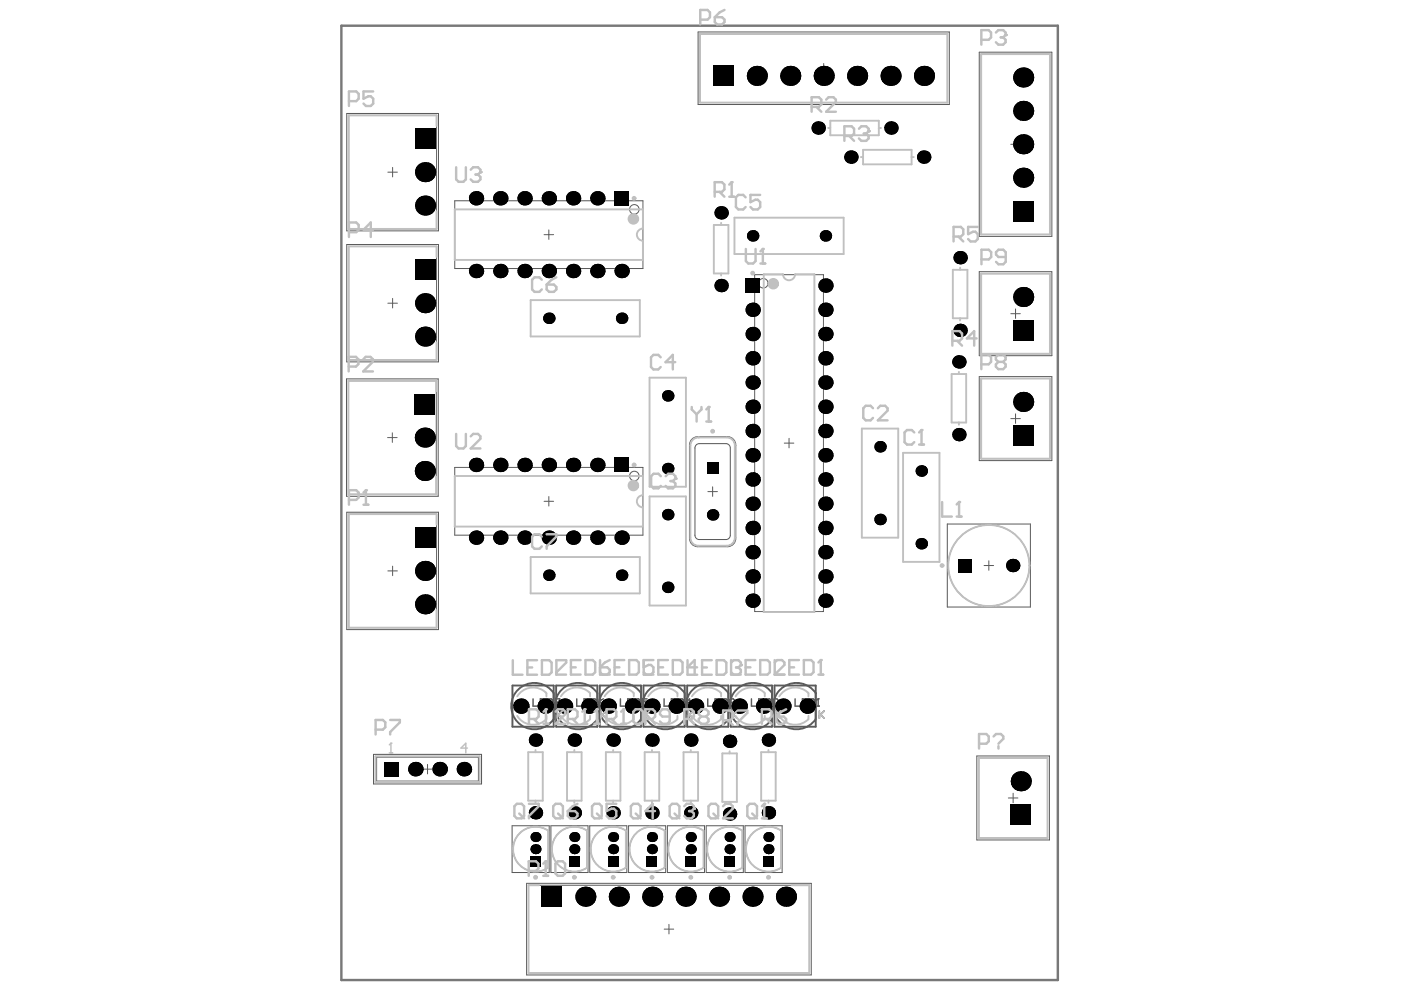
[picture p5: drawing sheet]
<svg xmlns="http://www.w3.org/2000/svg" width="297mm" height="210mm" viewBox="0 0 297 210" stroke-linecap="round" stroke-linejoin="round" font-family="sans-serif">
<g fill="none" stroke="#5a5a5a" stroke-width=".21">
<path d="M148 6.8h53.3v15.4h-53.3zM173.6 14.5h2.1M174.6 13.5v2M207.6 11.1h15.4v39h-15.4zM73.5 24.1h19.5v24.8h-19.5zM82.2 36.5h2.1M83.2 35.5v2M214.3 30.6h2M215.3 29.6v2M73.5 51.8h19.5v24.9h-19.5zM115.4 49.8h2M116.4 48.7v2.1"/>
<path d="M207.6 57.6h15.4v17.8h-15.4zM82.2 64.3h2.1M83.2 63.3v2M207.6 79.9h15.4v17.8h-15.4zM214.3 66.5h2M215.3 65.5v2M73.5 80.3h19.4v24.9h-19.4zM82.2 92.8h2M83.2 91.8v2M146.2 94.4v19.6M147.9 92.6h6.4M156 94.4v19.6"/>
<path d="M166.3 94h2M167.3 92.9v2.1M214.3 88.8h2M215.3 87.7v2.1M73.5 108.6h19.5v24.9h-19.5zM115.4 106.3h2M116.4 105.3v2M147.9 115.9h6.4M150.1 104.2h2M151.1 103.2v2M200.8 111.1h17.7v17.6h-17.7zM208.6 119.9h2.1"/>
<path d="M209.7 118.9v2M82.2 121h2.1M83.2 120v2.1M79.2 159.9h22.9v6.3h-22.9zM89.6 163.1h2.1M90.6 162.1v2M108.6 175.1h7.8v9.9h-7.8zM113.5 179v2.1M116.8 175.1h7.9v9.9h-7.9zM121.8 179v2.1M125 175.1h7.9v9.9h-7.9zM130 179v2.1"/>
<path d="M133.3 175.1h7.8v9.9h-7.8zM138.2 179v2.1M141.5 175.1h7.9v9.9h-7.9zM146.5 179v2.1M149.7 175.1h7.9v9.9h-7.9zM154.7 179v2.1M158 175.1h7.8v9.9h-7.8zM162.9 179v2.1M207.1 160.3h15.4v17.8h-15.4zM213.8 169.2h2M214.8 168.2v2M111.7 187.3h60.3v19.4h-60.3z"/>
<path d="M112.5 180h2M120.8 180h2M129 180h2M137.2 180h2M140.8 197h2M141.8 196v2M145.4 180h2.1M153.7 180h2M161.9 180h2"/>
</g>
<path d="M117.4 147v5.5M126.7 147v5.5M135.9 147v5.5M145.2 147v5.5M154.4 147v5.5M163.7 147v5.5M173 147v5.5" fill="none" stroke="#5a5a5a" stroke-width=".4"/>
<path d="M168.6 148.2v1.5h1M170.1 148.9h.5M171.2 148.2h-1.1v1.5h1.1M171.7 148.2h.7l.3 .2v1.1l-.3 .2h-.7zM173.2 149.7h.5M173.5 148.2v1.5M173.7 150.7v1.6M174 151.5l.8 .8M174.8 150.7l-1.1 1.1" fill="none" stroke="#5a5a5a" stroke-width=".31"/>
<circle cx="173.5" cy="148.2" r=".15" fill="#5a5a5a"/>
<g fill="none" stroke="#5a5a5a" stroke-width=".31">
<path d="M113 148.2v1.5h1M114.6 148.9h.5M115.6 148.2h-1v1.5h1M116.1 148.2h.8l.2 .2v1.1l-.2 .2h-.8zM117.6 148.2h1.1v.2l-1.1 1.1v.2M118.2 150.7v1.6M118.4 151.5l.8 .8M119.2 150.7l-1 1.1M122.3 148.2v1.5h1M123.8 148.9h.5M124.9 148.2h-1.1v1.5h1.1M125.4 148.2h.7l.3 .2v1.1l-.3 .2h-.7z"/>
<path d="M126.9 148.9h.8l.2 .3v.3l-.2 .2h-.5l-.3-.2zM127.4 150.7v1.6M127.7 151.5l.8 .8M127.9 148.2l-1 .7M128.5 150.7l-1.1 1.1M150.1 148.2v1.5h1M151.6 148.9h.5M152.6 148.2h-1v1.5h1M153.1 148.2h.8l.3 .2v1.1l-.3 .2h-.8zM154.7 148.4l.2-.2h.6l.2 .2v.3M155.2 150.7v1.6M155.5 151.5l.7 .8"/>
<path d="M156.2 150.7l-1 1.1M173.5 148.2l-.3 .2"/>
</g>
<circle cx="155.7" cy="148.7" r=".15" fill="#5a5a5a"/>
<g fill="none" stroke="#5a5a5a" stroke-width=".31">
<path d="M131.5 148.2v1.5h1.1M133.1 148.9h.5M134.1 148.2h-1v1.5h1M134.6 148.2h.8l.3 .2v1.1l-.3 .2h-.8zM136.7 150.7v1.6M136.9 151.5l.8 .8M137.2 148.2h-1v.7l.5-.2h.2l.3 .2v.6l-.3 .2h-.5l-.2-.2M137.7 150.7l-1 1.1M140.8 148.2v1.5h1M142.3 148.9h.6M143.4 148.2h-1.1v1.5h1.1M143.9 148.2h.8l.2 .2v1.1l-.2 .2h-.8z"/>
<path d="M145.9 150.7v1.6M146.2 151.5l.8 .8M146.5 148.9h-1.1l.8-.7v1.5M147 150.7l-1.1 1.1M155.2 148.9h.3M155.5 148.9l.2 .3v.3l-.2 .2h-.6l-.2-.2M155.7 148.7l-.2 .2M159.3 148.2v1.5h1M160.9 148.9h.5M161.9 148.2h-1v1.5h1M162.4 148.2h.8l.2 .2v1.1l-.2 .2h-.8zM163.9 148.4l.3-.2h.5l.3 .2v.3l-1.1 1h1.1"/>
<path d="M164.5 150.7v1.6M164.7 151.5l.8 .8M165.5 150.7l-1 1.1"/>
</g>
<g fill="none" stroke="#5a5a5a" stroke-width=".21">
<path d="M148.4 7.2h52.5v14.6h-52.5zM208 11.5h14.6v38.2h-14.6zM73.9 24.5h18.7v24h-18.7zM73.9 52.2h18.7v24.1h-18.7zM96.4 42.6h39.9v14.3h-39.9zM160 58.2h14.6v71.5h-14.6zM208 58h14.6v17h-14.6zM73.9 80.7h18.6v24.1h-18.6zM96.4 99.1h39.9v14.4h-39.9zM146.9 93.2l.7-.4 .5-.1h6a1.67 1.67 0 0 1 1.7 1.7v19.6a1.67 1.67 0 0 1-1.7 1.7h-6a1.67 1.67 0 0 1-1.7-1.7v-19.6v-.4zM147.6 94.3l.7-.2h5.6a.91 .91 0 0 1 .9 .9v18.5a.91 .91 0 0 1-.9 .9h-5.6a.91 .91 0 0 1-1-.9v-18.5zM147.9 92.6a1.77 1.77 0 0 0-1.7 1.8"/>
<path d="M148.1 92.7h.1M154.3 92.6a1.77 1.77 0 0 1 1.7 1.9M208 80.3h14.6v17h-14.6zM73.9 109h18.7v24.1h-18.7zM146.2 114.1a1.77 1.77 0 0 0 1.7 1.8M156 114a1.77 1.77 0 0 1-1.7 1.9M79.8 160.5h21.6v5.1h-21.6zM207.5 160.7h14.6v17h-14.6zM112.1 187.7h59.5v18.6h-59.5zM116.2 184a4.8 4.8 0 0 1-7.4-4 4.8 4.8 0 0 1 7.4-3.9v7.9M124.5 184a4.8 4.8 0 0 1-7.5-4 4.8 4.8 0 0 1 7.5-3.9v7.9M132.7 184a4.8 4.8 0 0 1-7.5-4 4.8 4.8 0 0 1 7.5-3.9v7.9"/>
<path d="M140.9 184a4.8 4.8 0 0 1-7.4-4 4.8 4.8 0 0 1 7.4-3.9v7.9M149.2 184a4.8 4.8 0 0 1-7.5-4 4.8 4.8 0 0 1 7.5-3.9v7.9M157.4 184a4.8 4.8 0 0 1-7.5-4 4.8 4.8 0 0 1 7.5-3.9v7.9M165.6 184a4.8 4.8 0 0 1-7.4-4 4.8 4.8 0 0 1 7.4-3.9v7.9"/>
<circle cx="134.5" cy="44.4" r="1.01"/>
<circle cx="161.8" cy="60.1" r="1.01"/>
<circle cx="134.5" cy="100.9" r="1.01"/>
<circle cx="209.7" cy="119.9" r="8.6"/>
</g>
<g fill="none" stroke="#5a5a5a" stroke-width=".4">
<path d="M108.6 145.3h8.8v8.8h-8.8zM117.4 147a4.9 4.9 0 0 0-7.3-1 4.9 4.9 0 0 0-.1 7.4 4.9 4.9 0 0 0 7.4-.9M117.9 145.3h8.8v8.8h-8.8zM126.7 147a4.9 4.9 0 0 0-7.4-1 4.9 4.9 0 0 0 0 7.4 4.9 4.9 0 0 0 7.3-.9M127.2 145.3h8.7v8.8h-8.7zM135.9 147a4.9 4.9 0 0 0-7.3-1 4.9 4.9 0 0 0-.1 7.4 4.9 4.9 0 0 0 7.4-.9M136.4 145.3h8.8v8.8h-8.8zM145.2 147a4.9 4.9 0 0 0-7.3-1 4.9 4.9 0 0 0-.1 7.4 4.9 4.9 0 0 0 7.3-.9M145.7 145.3h8.7v8.8h-8.7zM154.4 147a4.9 4.9 0 0 0-7.3-1 4.9 4.9 0 0 0 0 7.4 4.9 4.9 0 0 0 7.3-.9M154.9 145.3h8.8v8.8h-8.8zM163.7 147a4.9 4.9 0 0 0-7.3-1 4.9 4.9 0 0 0-.1 7.4 4.9 4.9 0 0 0 7.4-.9"/>
<path d="M164.2 145.3h8.8v8.8h-8.8zM173 147a4.9 4.9 0 0 0-7.4-1 4.9 4.9 0 0 0 0 7.4 4.9 4.9 0 0 0 7.3-.9"/>
</g>
<path d="M72.4 5.4h151.9v202.4h-151.9z" fill="none" stroke="#787878" stroke-width=".51"/>
<g fill="#000">
<circle cx="160.5" cy="16.1" r="2.13"/>
<circle cx="167.6" cy="16.1" r="2.13"/>
<circle cx="174.6" cy="16.1" r="2.13"/>
<circle cx="181.7" cy="16.1" r="2.13"/>
<circle cx="188.8" cy="16.1" r="2.13"/>
<circle cx="195.9" cy="16.1" r="2.13"/>
<circle cx="216.9" cy="16.4" r="2.13"/>
<circle cx="90.1" cy="36.5" r="2.13"/>
<circle cx="173.5" cy="27.1" r="1.42"/>
<circle cx="180.4" cy="33.3" r="1.42"/>
<circle cx="188.9" cy="27.1" r="1.42"/>
<circle cx="195.8" cy="33.3" r="1.42"/>
<circle cx="216.9" cy="23.5" r="2.13"/>
<circle cx="216.9" cy="30.6" r="2.13"/>
<circle cx="216.9" cy="37.7" r="2.13"/>
<circle cx="90.1" cy="43.6" r="2.13"/>
<circle cx="100.9" cy="57.5" r="1.52"/>
<circle cx="100.9" cy="42" r="1.52"/>
<circle cx="106.1" cy="57.5" r="1.52"/>
<circle cx="106.1" cy="42" r="1.52"/>
<circle cx="111.2" cy="57.5" r="1.52"/>
<circle cx="111.2" cy="42" r="1.52"/>
<circle cx="116.4" cy="42" r="1.52"/>
<circle cx="116.4" cy="57.5" r="1.52"/>
<circle cx="121.5" cy="42" r="1.52"/>
<circle cx="121.5" cy="57.5" r="1.52"/>
<circle cx="126.7" cy="57.5" r="1.52"/>
<circle cx="126.7" cy="42" r="1.52"/>
<circle cx="131.8" cy="57.5" r="1.52"/>
<circle cx="152.9" cy="45.1" r="1.42"/>
<circle cx="159.6" cy="50" r="1.21"/>
<circle cx="175" cy="50" r="1.21"/>
<circle cx="203.6" cy="54.6" r="1.42"/>
<circle cx="90.1" cy="71.4" r="2.13"/>
<circle cx="90.1" cy="64.3" r="2.13"/>
<circle cx="116.4" cy="67.5" r="1.21"/>
<circle cx="131.8" cy="67.5" r="1.21"/>
<circle cx="152.9" cy="60.5" r="1.42"/>
<circle cx="159.6" cy="70.8" r="1.52"/>
<circle cx="159.6" cy="76" r="1.52"/>
<circle cx="159.6" cy="65.7" r="1.52"/>
<circle cx="175" cy="70.8" r="1.52"/>
<circle cx="175" cy="76" r="1.52"/>
<circle cx="175" cy="65.7" r="1.52"/>
<circle cx="175" cy="60.5" r="1.52"/>
<circle cx="203.3" cy="76.7" r="1.42"/>
<circle cx="203.6" cy="70.1" r="1.42"/>
<circle cx="216.9" cy="63" r="2.13"/>
<circle cx="90.1" cy="92.8" r="2.13"/>
<circle cx="90.1" cy="99.9" r="2.13"/>
<circle cx="100.9" cy="98.6" r="1.52"/>
<circle cx="106.1" cy="98.6" r="1.52"/>
<circle cx="111.2" cy="98.6" r="1.52"/>
<circle cx="116.4" cy="98.6" r="1.52"/>
<circle cx="121.5" cy="98.6" r="1.52"/>
<circle cx="126.7" cy="98.6" r="1.52"/>
<circle cx="141.6" cy="99.3" r="1.21"/>
<circle cx="141.6" cy="83.9" r="1.21"/>
<circle cx="159.6" cy="96.5" r="1.52"/>
<circle cx="159.6" cy="91.4" r="1.52"/>
<circle cx="159.6" cy="86.2" r="1.52"/>
<circle cx="159.6" cy="81.1" r="1.52"/>
<circle cx="175" cy="96.5" r="1.52"/>
<circle cx="175" cy="86.2" r="1.52"/>
<circle cx="175" cy="81.1" r="1.52"/>
<circle cx="175" cy="91.4" r="1.52"/>
<circle cx="186.6" cy="94.7" r="1.21"/>
<circle cx="195.3" cy="99.9" r="1.21"/>
<circle cx="203.3" cy="92.2" r="1.42"/>
<circle cx="216.9" cy="85.2" r="2.13"/>
<circle cx="100.9" cy="114" r="1.52"/>
<circle cx="106.1" cy="114" r="1.52"/>
<circle cx="111.2" cy="114" r="1.52"/>
<circle cx="116.4" cy="114" r="1.52"/>
<circle cx="121.5" cy="114" r="1.52"/>
<circle cx="126.7" cy="114" r="1.52"/>
<circle cx="131.8" cy="114" r="1.52"/>
<circle cx="141.6" cy="109.1" r="1.21"/>
<circle cx="151.1" cy="109.2" r="1.21"/>
<circle cx="159.6" cy="111.9" r="1.52"/>
<circle cx="159.6" cy="117.1" r="1.52"/>
<circle cx="159.6" cy="106.8" r="1.52"/>
<circle cx="159.6" cy="101.7" r="1.52"/>
<circle cx="175" cy="117.1" r="1.52"/>
<circle cx="175" cy="111.9" r="1.52"/>
<circle cx="175" cy="106.8" r="1.52"/>
<circle cx="175" cy="101.7" r="1.52"/>
<circle cx="186.6" cy="110.1" r="1.21"/>
<circle cx="195.3" cy="115.3" r="1.21"/>
<circle cx="214.7" cy="119.9" r="1.42"/>
<circle cx="90.1" cy="128.1" r="2.13"/>
<circle cx="90.1" cy="121" r="2.13"/>
<circle cx="116.4" cy="122" r="1.21"/>
<circle cx="131.8" cy="122" r="1.21"/>
<circle cx="141.6" cy="124.5" r="1.21"/>
<circle cx="159.6" cy="122.2" r="1.52"/>
<circle cx="159.6" cy="127.4" r="1.52"/>
<circle cx="175" cy="127.4" r="1.52"/>
<circle cx="175" cy="122.2" r="1.52"/>
<circle cx="110.4" cy="149.7" r="1.62"/>
<circle cx="113.5" cy="156.9" r="1.42"/>
<circle cx="115.6" cy="149.7" r="1.62"/>
<circle cx="119.7" cy="149.7" r="1.62"/>
<circle cx="121.8" cy="156.9" r="1.42"/>
<circle cx="124.9" cy="149.7" r="1.62"/>
<circle cx="129" cy="149.7" r="1.62"/>
<circle cx="130" cy="156.9" r="1.42"/>
<circle cx="134.1" cy="149.7" r="1.62"/>
<circle cx="138.2" cy="149.7" r="1.62"/>
<circle cx="138.2" cy="156.9" r="1.42"/>
<circle cx="143.4" cy="149.7" r="1.62"/>
<circle cx="146.5" cy="156.9" r="1.42"/>
<circle cx="147.5" cy="149.7" r="1.62"/>
<circle cx="152.6" cy="149.7" r="1.62"/>
<circle cx="154.7" cy="157.2" r="1.42"/>
<circle cx="156.7" cy="149.7" r="1.62"/>
<circle cx="161.9" cy="149.7" r="1.62"/>
<circle cx="162.9" cy="156.9" r="1.42"/>
<circle cx="166" cy="149.7" r="1.62"/>
<circle cx="171.2" cy="149.7" r="1.62"/>
<circle cx="88.1" cy="163.1" r="1.54"/>
<circle cx="93.2" cy="163.1" r="1.54"/>
<circle cx="98.4" cy="163.1" r="1.54"/>
<circle cx="113.5" cy="177.5" r="1.06"/>
<circle cx="113.5" cy="172.3" r="1.42"/>
<circle cx="121.8" cy="177.5" r="1.06"/>
<circle cx="121.8" cy="172.3" r="1.42"/>
<circle cx="130" cy="177.5" r="1.06"/>
<circle cx="130" cy="172.3" r="1.42"/>
<circle cx="138.2" cy="177.5" r="1.06"/>
<circle cx="138.2" cy="172.3" r="1.42"/>
<circle cx="146.5" cy="177.5" r="1.06"/>
<circle cx="146.5" cy="172.3" r="1.42"/>
<circle cx="154.7" cy="172.6" r="1.42"/>
<circle cx="154.7" cy="177.5" r="1.06"/>
<circle cx="162.9" cy="172.3" r="1.42"/>
<circle cx="162.9" cy="177.5" r="1.06"/>
<circle cx="216.4" cy="165.6" r="2.13"/>
<circle cx="113.5" cy="180" r="1.06"/>
<circle cx="121.8" cy="180" r="1.06"/>
<circle cx="124.1" cy="190.1" r="2.13"/>
<circle cx="130" cy="180" r="1.06"/>
<circle cx="131.2" cy="190.1" r="2.13"/>
<circle cx="138.2" cy="180" r="1.06"/>
<circle cx="138.3" cy="190.1" r="2.13"/>
<circle cx="145.4" cy="190.1" r="2.13"/>
<circle cx="146.5" cy="180" r="1.06"/>
<circle cx="152.5" cy="190.1" r="2.13"/>
<circle cx="154.7" cy="180" r="1.06"/>
<circle cx="159.6" cy="190.1" r="2.13"/>
<circle cx="162.9" cy="180" r="1.06"/>
<circle cx="166.6" cy="190.1" r="2.13"/>
</g>
<g fill="#000">
<path d="M151.2 14h4.3v4.2h-4.3z" fill-rule="evenodd"/>
<path d="M151.2 14h4.3v4.2h-4.3z" fill-rule="evenodd"/>
<path d="M88 27.3h4.3v4.2h-4.3z" fill-rule="evenodd"/>
<path d="M88 27.3h4.3v4.2h-4.3z" fill-rule="evenodd"/>
<path d="M88 55.1h4.3v4.2h-4.3z" fill-rule="evenodd"/>
<path d="M88 55.1h4.3v4.2h-4.3z" fill-rule="evenodd"/>
<path d="M130.3 40.5h3v3.1h-3z" fill-rule="evenodd"/>
<path d="M130.3 40.5h3v3.1h-3z" fill-rule="evenodd"/>
<path d="M158.1 59h3v3.1h-3z" fill-rule="evenodd"/>
<path d="M158.1 59h3v3.1h-3z" fill-rule="evenodd"/>
<path d="M214.8 42.6h4.3v4.3h-4.3z" fill-rule="evenodd"/>
<path d="M214.8 42.6h4.3v4.3h-4.3z" fill-rule="evenodd"/>
<path d="M214.8 67.9h4.3v4.3h-4.3z" fill-rule="evenodd"/>
<path d="M214.8 67.9h4.3v4.3h-4.3z" fill-rule="evenodd"/>
<path d="M87.9 83.6h4.3v4.2h-4.3z" fill-rule="evenodd"/>
<path d="M87.9 83.6h4.3v4.2h-4.3z" fill-rule="evenodd"/>
<path d="M130.3 97.1h3v3h-3z" fill-rule="evenodd"/>
<path d="M130.3 97.1h3v3h-3z" fill-rule="evenodd"/>
<path d="M149.9 98.1h2.4v2.4h-2.4z" fill-rule="evenodd"/>
<path d="M149.9 98.1h2.4v2.4h-2.4z" fill-rule="evenodd"/>
<path d="M214.8 90.2h4.3v4.2h-4.3z" fill-rule="evenodd"/>
<path d="M214.8 90.2h4.3v4.2h-4.3z" fill-rule="evenodd"/>
<path d="M88 111.8h4.3v4.3h-4.3z" fill-rule="evenodd"/>
<path d="M88 111.8h4.3v4.3h-4.3z" fill-rule="evenodd"/>
<path d="M203.2 118.5h2.8v2.8h-2.8z" fill-rule="evenodd"/>
<path d="M203.2 118.5h2.8v2.8h-2.8z" fill-rule="evenodd"/>
<path d="M81.4 161.5h3.1v3.1h-3.1z" fill-rule="evenodd"/>
<path d="M81.4 161.5h3.1v3.1h-3.1z" fill-rule="evenodd"/>
<path d="M214.3 170.6h4.2v4.3h-4.2z" fill-rule="evenodd"/>
<path d="M214.3 170.6h4.2v4.3h-4.2z" fill-rule="evenodd"/>
<path d="M112.5 181.5h2.1v2.2h-2.1z" fill-rule="evenodd"/>
<path d="M112.5 181.5h2.1v2.2h-2.1z" fill-rule="evenodd"/>
<path d="M114.9 188h4.2v4.2h-4.2z" fill-rule="evenodd"/>
<path d="M114.9 188h4.2v4.2h-4.2z" fill-rule="evenodd"/>
<path d="M120.7 181.5h2.1v2.2h-2.1z" fill-rule="evenodd"/>
<path d="M120.7 181.5h2.1v2.2h-2.1z" fill-rule="evenodd"/>
<path d="M128.9 181.5h2.2v2.2h-2.2z" fill-rule="evenodd"/>
<path d="M128.9 181.5h2.2v2.2h-2.2z" fill-rule="evenodd"/>
<path d="M137.2 181.5h2.1v2.2h-2.1z" fill-rule="evenodd"/>
<path d="M137.2 181.5h2.1v2.2h-2.1z" fill-rule="evenodd"/>
<path d="M145.4 181.5h2.1v2.2h-2.1z" fill-rule="evenodd"/>
<path d="M145.4 181.5h2.1v2.2h-2.1z" fill-rule="evenodd"/>
<path d="M153.6 181.5h2.2v2.2h-2.2z" fill-rule="evenodd"/>
<path d="M153.6 181.5h2.2v2.2h-2.2z" fill-rule="evenodd"/>
<path d="M161.9 181.5h2.1v2.2h-2.1z" fill-rule="evenodd"/>
<path d="M161.9 181.5h2.1v2.2h-2.1z" fill-rule="evenodd"/>
</g>
<path d="M146.4 94.4v19.6M148.1 92.7h6M155.8 94.4v19.6M148.1 115.7h6" fill="none" stroke="#c0c0c0" stroke-width=".4"/>
<circle cx="148.1" cy="92.7" r=".2" fill="#c0c0c0"/>
<g fill="none" stroke="#c0c0c0" stroke-width=".4">
<path d="M148.4 7.2h52.5v14.6h-52.5zM208 11.5h14.6v38.2h-14.6zM92.6 26.7v-2.2h-18.7v24h18.7v-3.7M175.6 27.1h.4M176 25.6h10.3v3.1h-10.3zM182.5 33.3h.5M183 31.8h10.3v3h-10.3zM186.3 27.1h.5M193.3 33.3h.4M92.6 54.5v-2.3h-18.7v24.1h18.7v-3.7M136.3 48.5v-4.1h-39.9v10.7h39.9v-4.1M151.3 47.7h3.1v10.3h-3.1z"/>
<path d="M152.9 47.2v.5M152.9 58v.4M155.7 46.2h23.2v7.7h-23.2zM166 58.1h-4.1v71.7h10.8v-71.7h-4.1M202 57.2h3.1v10.3h-3.1zM203.6 56.7v.5M208 58h14.6v17h-14.6zM112.5 63.6h23.2v7.7h-23.2zM201.8 79.3h3v10.3h-3zM203.3 78.8v.5M203.6 67.5v.4M92.5 83v-2.3h-18.6v24.1h18.6v-3.7"/>
<path d="M137.7 80.1h7.7v23.1h-7.7zM182.7 90.9h7.7v23.1h-7.7zM191.5 96h7.7v23.1h-7.7zM203.3 89.6v.4M208 80.3h14.6v17h-14.6zM92.6 111.2v-2.2h-18.7v24.1h18.7v-3.8M112.5 118.1h23.2v7.7h-23.2zM136.3 105v-4.1h-39.9v10.7h39.9v-4M137.7 105.3h7.7v23.1h-7.7zM112 159.5h3.1v10.3h-3.1zM113.5 159v.5M115.7 146.8l.2 .2v.7"/>
<path d="M115.9 151.8v.7M120.2 159.5h3.1v10.3h-3.1zM121.8 159v.5M124.9 146.8l.2 .2v.7M125.1 151.8v.7M128.5 159.5h3v10.3h-3zM130 159v.5M134.2 146.8l.2 .2v.7M134.4 151.8v.7M136.7 159.5h3.1v10.3h-3.1zM138.2 159v.5M143.5 146.8l.1 .2v.7"/>
<path d="M143.6 151.8v.7M144.9 159.5h3.1v10.3h-3.1zM146.5 159v.5M152.7 146.8l.2 .2v.7M152.9 151.8v.7M153.1 159.7h3.1v10.3h-3.1zM154.7 159.3v.4M161.4 159.5h3.1v10.3h-3.1zM162 146.8l.2 .2v.7M162.2 151.8v.7M162.9 159v.5M171.2 146.8l.2 .2v.7"/>
<path d="M171.4 151.8v.7M79.6 160.3h22.1v5.5h-22.1zM113.5 169.8v.4M116.2 176.1v7.9M121.8 169.8v.4M124.5 176.1v7.9M130 169.8v.4M132.7 176.1v7.9M138.2 169.8v.4M140.9 176.1v7.9M146.5 169.8v.4M149.2 176.1v7.9"/>
<path d="M154.7 170v.5M157.4 176.1v7.9M162.9 169.8v.4M165.6 176.1v7.9M207.5 160.7h14.6v17h-14.6zM114.3 187.7h-2.2v18.6h59.5v-18.6h-3.7"/>
</g>
<path d="M82.5 159.6h.7M82.9 157.6v2" fill="none" stroke="#c0c0c0" stroke-width=".31"/>
<circle cx="82.9" cy="157.6" r=".15" fill="#c0c0c0"/>
<g fill="none" stroke="#c0c0c0" stroke-width=".31">
<path d="M82.9 157.6l-.4 .3M99.1 158.6h-1.4l1.1-1v2M118.2 150.7v1.6M118.4 151.5l.8 .8M119.2 150.7l-1 1.1M127.4 150.7v1.6M127.7 151.5l.8 .8M128.5 150.7l-1.1 1.1M136.7 150.7v1.6M136.9 151.5l.8 .8M137.7 150.7l-1 1.1M145.9 150.7v1.6"/>
<path d="M146.2 151.5l.8 .8M147 150.7l-1.1 1.1M155.2 150.7v1.6M155.5 151.5l.7 .8M156.2 150.7l-1 1.1M164.5 150.7v1.6M164.7 151.5l.8 .8M165.5 150.7l-1 1.1M173.7 150.7v1.6M174 151.5l.8 .8M174.8 150.7l-1.1 1.1"/>
</g>
<path d="M146.7 86.3v.5l1 1M147.7 87.8v1.6M148.7 86.3v.5l-1 1M149.8 89.4h1M150.3 86.3v3.1M207.6 157.7h1.5l.5-.5v-1.1l-.5-.5h-1.5v3.1M210.7 156.1l.5-.5h1l.5 .5v.6l-1 1M211.7 158.2v.5" fill="none" stroke="#c0c0c0" stroke-width=".51"/>
<circle cx="150.3" cy="86.3" r=".26" fill="#c0c0c0"/>
<path d="M96.7 35.5v2.5l.5 .5h1.1l.5-.5v-2.5M99.8 36l.5-.5h1l.6 .5v.5M150.3 86.3l-.5 .5" fill="none" stroke="#c0c0c0" stroke-width=".51"/>
<circle cx="101.9" cy="36.5" r=".26" fill="#c0c0c0"/>
<path d="M100.8 37h.5M101.3 37l.6 .5v.5l-.6 .5h-1l-.5-.5M101.9 36.5l-.6 .5M158.1 52.8v2.6l.6 .5h1l.5-.5v-2.6M161.2 55.9h1.1M161.7 52.8v3.1M96.7 92v2.6l.5 .5h1.1l.5-.5v-2.6M99.8 92.5l.5-.5h1l.6 .5v.5l-2.1 2.1h2.1" fill="none" stroke="#c0c0c0" stroke-width=".51"/>
<circle cx="161.7" cy="52.8" r=".26" fill="#c0c0c0"/>
<path d="M161.7 52.8l-.5 .5M112.1 152.4h1.6l.5-.5v-1l-.5-.5h-1.6v3.1M113.2 152.4l1 1.1M115.2 153.5h1.1M115.7 150.4v3.1" fill="none" stroke="#c0c0c0" stroke-width=".51"/>
<circle cx="115.7" cy="150.4" r=".26" fill="#c0c0c0"/>
<g fill="none" stroke="#c0c0c0" stroke-width=".51">
<path d="M115.7 150.4l-.5 .5M117.8 150.9l.5-.5h1l.6 .5v.5l-2.1 2.1h2.1M120.4 152.4h1.5l.5-.5v-1l-.5-.5h-1.5v3.1M121.4 152.4l1 1.1M123.5 153.5h1M124 150.4v3.1M136.8 152.4h1.6l.5-.5v-1l-.5-.5h-1.6v3.1M137.9 152.4l1 1.1M142 151.9h-1.6l-.5-.5v-.5l.5-.5h1.1l.5 .5v2.1l-.5 .5h-1.1l-.5-.5M161.5 152.4h1.6l.5-.5v-1l-.5-.5h-1.6v3.1M162.6 152.4l1 1.1M164.6 151.9h1.6l.5 .5v.6l-.5 .5h-1.1l-.5-.5z"/>
<path d="M166.7 150.4l-1.1 .5-1 1"/>
</g>
<circle cx="124" cy="150.4" r=".26" fill="#c0c0c0"/>
<path d="M124 150.4l-.5 .5M126 153.5h1.1M126.5 150.4v3.1" fill="none" stroke="#c0c0c0" stroke-width=".51"/>
<circle cx="126.5" cy="150.4" r=".26" fill="#c0c0c0"/>
<path d="M126.5 150.4l-.5 .5M128.6 152.4h1.6l.5-.5v-1l-.5-.5h-1.6v3.1M129.6 152.4l1.1 1.1M131.7 153.5h1M132.2 150.4v3.1M145.1 152.4h1.5l.5-.5v-1l-.5-.5h-1.5v3.1M146.1 152.4l1 1.1M148.7 151.9l-.5-.5v-.5l.5-.5h1l.5 .5v.5l-.5 .5M148.7 151.9l-.5 .5v.6l.5 .5h1l.5-.5v-.6l-.5-.5M148.7 151.9h1" fill="none" stroke="#c0c0c0" stroke-width=".51"/>
<circle cx="132.2" cy="150.4" r=".26" fill="#c0c0c0"/>
<g fill="none" stroke="#c0c0c0" stroke-width=".51">
<path d="M179 28.8h1.6l.5-.5v-1l-.5-.5h-1.6v3.1M180.1 28.8l1 1.1M182.1 27.3l.5-.5h1.1l.5 .5v.5M202.2 50.2h1.5l.5-.6v-1l-.5-.5h-1.5v3.1M203.2 50.2l1 1M207.3 48.1h-2v1.5l1-.5h.5l.5 .5v1.1l-.5 .5h-1l-.5-.5M201.9 72.3h1.6l.5-.6v-1l-.5-.5h-1.6v3.1M202.9 72.3l1.1 1M207.1 71.7h-2.1l1.5-1.5v3.1M132.2 150.4l-.5 .5M134.3 150.9l.5-.5h1l.5 .5v2.1l-.5 .5h-1l-.5-.5zM153.3 152.7h1.5l.6-.5v-1l-.6-.6h-1.5v3.1"/>
<path d="M154.3 152.7l1.1 1M156.4 150.6h2v.6l-2 2v.5"/>
</g>
<circle cx="184.2" cy="27.8" r=".26" fill="#c0c0c0"/>
<path d="M155.1 38.6v3.1M172.1 22.7h1.5l.5-.5v-1.1l-.5-.5h-1.5v3.1M173.1 22.7l1 1M175.2 21.1l.5-.5h1l.5 .5v.5l-2 2.1h2M183.1 28.3h.6M183.7 28.3l.5 .5v.5l-.5 .6h-1.1l-.5-.6M184.2 27.8l-.5 .5M151.5 40.7h1.6l.5-.5v-1.1l-.5-.5h-1.6v3.1M152.6 40.7l1 1M154.6 41.7h1" fill="none" stroke="#c0c0c0" stroke-width=".51"/>
<circle cx="155.1" cy="38.6" r=".26" fill="#c0c0c0"/>
<path d="M155.1 38.6l-.5 .5M109.1 170.9l.5-.5h1l.5 .5v2.1l-.5 .5h-1l-.5-.5zM110.1 172.5l1 1M112.1 170.4h2.1v.5l-2.1 2.1v.5M133.8 170.9l.5-.5h1l.5 .5v2.1l-.5 .5h-1l-.5-.5zM134.8 172.5l1 1M138.9 172h-2.1l1.6-1.6v3.1M158.4 170.9l.6-.5h1l.5 .5v2.1l-.5 .5h-1l-.6-.5zM159.5 172.5l1 1M161.5 173.5h1.1M162 170.4v3.1" fill="none" stroke="#c0c0c0" stroke-width=".51"/>
<circle cx="162" cy="170.4" r=".26" fill="#c0c0c0"/>
<path d="M117.3 170.9l.5-.5h1l.5 .5v2.1l-.5 .5h-1l-.5-.5zM118.3 172.5l1 1M120.4 172h1.5l.5 .5v.5l-.5 .5h-1l-.5-.5zM122.4 170.4l-1 .5-1 1.1M142 170.9l.5-.5h1l.5 .5v2.1l-.5 .5h-1l-.5-.5zM143 172.5l1 1M145.1 170.9l.5-.5h1l.5 .5v.6M162 170.4l-.5 .5" fill="none" stroke="#c0c0c0" stroke-width=".51"/>
<circle cx="147.1" cy="171.5" r=".26" fill="#c0c0c0"/>
<path d="M125.5 170.9l.5-.5h1.1l.5 .5v2.1l-.5 .5h-1.1l-.5-.5zM126.6 172.5l1 1M130.7 170.4h-2.1v1.6l1-.5h.6l.5 .5v1l-.5 .5h-1.1l-.5-.5M146.1 172h.5M146.6 172l.5 .5v.5l-.5 .5h-1l-.5-.5M147.1 171.5l-.5 .5M150.2 170.9l.5-.5h1.1l.5 .5v2.1l-.5 .5h-1.1l-.5-.5zM151.2 172.5l1.1 1M153.3 170.9l.5-.5h1l.6 .5v.6l-2.1 2h2.1M112.1 184.7h1.5l.6-.5v-1.1l-.6-.5h-1.5v3.1M115.2 185.7h1M115.7 182.6v3.1" fill="none" stroke="#c0c0c0" stroke-width=".51"/>
<circle cx="115.7" cy="182.6" r=".26" fill="#c0c0c0"/>
<g fill="none" stroke="#c0c0c0" stroke-width=".51">
<path d="M79.1 19.4h-2v1.5l1-.5h.5l.5 .5v1.1l-.5 .5h-1l-.5-.5M148.5 4.2h1.5l.5-.5v-1.1l-.5-.5h-1.5v3.1M151.6 3.7h1.5l.5 .5v.5l-.5 .5h-1l-.5-.5zM153.6 2.1l-1 .5-1 1.1M208.1 8.4h1.5l.5-.5v-1l-.5-.5h-1.5v3.1M211.1 6.9l.6-.5h1l.5 .5v.5M74 21.4h1.5l.5-.5v-1l-.5-.5h-1.5v3.1M74 49.2h1.5l.5-.5v-1l-.5-.5h-1.5v3.1M79.1 48.7h-2l1.5-1.5v3.1M208.1 55h1.5l.5-.5v-1l-.5-.6h-1.5v3.1M213.2 54.5h-1.5l-.5-.5v-.5l.5-.6h1l.5 .6v2l-.5 .5h-1l-.5-.5M208.1 77.2h1.5l.5-.5v-1l-.5-.5h-1.5v3.1"/>
<path d="M211.7 76.7l-.6-.5v-.5l.6-.5h1l.5 .5v.5l-.5 .5M211.7 76.7l-.6 .5v.6l.6 .5h1l.5-.5v-.6l-.5-.5M211.7 76.7h1M79.6 154.7h1.6l.5-.5v-1l-.5-.6h-1.6v3.1M82.7 152.6h2.1v.6l-2.1 2v.5M115.7 182.6l-.5 .5M117.8 183.1l.5-.5h1l.5 .5v2.1l-.5 .5h-1l-.5-.5z"/>
</g>
<circle cx="213.2" cy="7.4" r=".26" fill="#c0c0c0"/>
<path d="M212.2 7.9h.5M212.7 7.9l.5 .5v.6l-.5 .5h-1l-.6-.5M213.2 7.4l-.5 .5M73.9 77.7h1.6l.5-.5v-1l-.5-.5h-1.6v3M77 76.2l.5-.5h1.1l.5 .5v.5l-2.1 2h2.1M74 106h1.5l.5-.5v-1.1l-.5-.5h-1.5v3.1M77.1 107h1M77.6 103.9v3.1" fill="none" stroke="#c0c0c0" stroke-width=".51"/>
<circle cx="77.6" cy="103.9" r=".26" fill="#c0c0c0"/>
<g fill="none" stroke="#c0c0c0" stroke-width=".51">
<path d="M77.6 103.9l-.5 .5M108.7 140v3.1h2.1M113.9 140h-2.1v3.1h2.1M114.9 140h1.5l.6 .5v2l-.6 .6h-1.5zM118 140h2v.5l-2 2v.6M136.5 140v3h2M141.6 140h-2v3h2M142.7 140h1.5l.5 .5v2l-.5 .5h-1.5zM164.3 140v3h2M169.4 140h-2.1v3h2.1M170.4 140h1.6l.5 .5v2l-.5 .5h-1.6zM174 140v3"/>
<path d="M111.8 141.5h1M139.6 141.5h1M147.8 141.5h-2.1l1.6-1.5v3M167.3 141.5h1.1M173.5 143h1"/>
</g>
<circle cx="174" cy="140" r=".26" fill="#c0c0c0"/>
<path d="M118 140v3h2M123.1 140h-2.1v3h2.1M124.1 140h1.6l.5 .5v2l-.5 .5h-1.6zM129.3 140l-1.1 .5-1 1M145.8 140v3.1h2M150.9 140h-2v3.1h2M151.9 140h1.6l.5 .5v2l-.5 .6h-1.6zM174 140l-.5 .5M121 141.5h1.1M127.2 141.5h1.6l.5 .5v.5l-.5 .5h-1.1l-.5-.5zM148.9 141.5h1M155 140.5l.5-.5h1.1l.5 .5v.5" fill="none" stroke="#c0c0c0" stroke-width=".51"/>
<circle cx="157.1" cy="141" r=".26" fill="#c0c0c0"/>
<g fill="none" stroke="#c0c0c0" stroke-width=".51">
<path d="M199.7 106.4v3.1h2.1M202.8 109.5h1.1M203.3 106.4v3.1M127.2 140v3h2.1M132.4 140h-2.1v3h2.1M133.4 140h1.5l.5 .5v2l-.5 .5h-1.5zM138.5 140h-2v1.5l1-.5h.5l.5 .5v1l-.5 .5h-1l-.5-.5M155 140v3h2.1M160.1 140h-2v3h2M161.2 140h1.5l.5 .5v2l-.5 .5h-1.5zM130.3 141.5h1M155 142.5l.5 .6"/>
<path d="M156.1 141.5h.5M156.6 141.5l.5 .5v.5l-.5 .6M157.1 141l-.5 .5M158.1 141.5h1M164.3 140.5l.5-.5h1l.5 .5v.5l-2 2h2"/>
</g>
<circle cx="203.3" cy="106.4" r=".26" fill="#c0c0c0"/>
<path d="M114.9 59.3l-.5-.5h-1.1l-.5 .5v2.1l.5 .5h1.1l.5-.5M118 58.8l-1.1 .5-1 1M158.1 41.8l-.5-.5h-1.1l-.5 .5v2.1l.5 .5h1.1l.5-.5M161.2 41.3h-2.1v1.6l1-.5h.6l.5 .5v1l-.5 .5h-1.1l-.5-.5M115.9 60.3h1.5l.6 .6v.5l-.6 .5h-1l-.5-.5zM140.1 75.8l-.5-.6h-1.1l-.5 .6v2l.5 .5h1.1l.5-.5M143.2 76.8h-2.1l1.6-1.6v3.1M114.9 113.8l-.5-.5h-1.1l-.5 .5v2l.5 .6h1.1l.5-.6M115.9 113.3h2.1v.5l-2.1 2v.6M140.1 101l-.5-.5h-1l-.6 .5v2l.6 .5h1l.5-.5M141.1 101l.5-.5h1.1l.5 .5v.5M203.3 106.4l-.5 .6" fill="none" stroke="#c0c0c0" stroke-width=".51"/>
<circle cx="143.2" cy="101.5" r=".26" fill="#c0c0c0"/>
<path d="M185.1 86.6l-.5-.6h-1l-.6 .6v2l.6 .5h1l.5-.5M186.1 86.6l.5-.6h1.1l.5 .6v.5l-2.1 2h2.1M193.8 91.7l-.5-.5h-1l-.5 .5v2l.5 .6h1l.5-.6M194.9 94.3h1M195.4 91.2v3.1M142.2 102h.5M142.7 102l.5 .5v.5l-.5 .5h-1.1l-.5-.5M143.2 101.5l-.5 .5" fill="none" stroke="#c0c0c0" stroke-width=".51"/>
<circle cx="195.4" cy="91.2" r=".26" fill="#c0c0c0"/>
<g fill="none" stroke="#c0c0c0" stroke-width=".51">
<path d="M195.4 91.2l-.5 .5"/>
<circle cx="134.4" cy="42" r=".25"/>
<circle cx="159.6" cy="57.9" r=".25"/>
<circle cx="134.4" cy="98.6" r=".25"/>
<circle cx="151.1" cy="91.4" r=".25"/>
<circle cx="199.7" cy="119.9" r=".25"/>
<circle cx="113.5" cy="186" r=".25"/>
<circle cx="121.8" cy="186" r=".25"/>
<circle cx="130" cy="186" r=".25"/>
<circle cx="138.2" cy="186" r=".25"/>
<circle cx="146.5" cy="186" r=".25"/>
<circle cx="154.7" cy="186" r=".25"/>
<circle cx="162.9" cy="186" r=".25"/>
</g>
<g fill="none" stroke="#c0c0c0" stroke-width=".4">
<path d="M136.3 48.5a1.28 1.28 0 0 0-1.3 1.3 1.28 1.28 0 0 0 1.3 1.2M166 58.1a1.29 1.29 0 0 0 1.3 1.3 1.29 1.29 0 0 0 1.3-1.3M148.1 92.7a1.67 1.67 0 0 0-1.7 1.7M154.1 92.7a1.67 1.67 0 0 1 1.7 1.7M136.3 105a1.28 1.28 0 0 0-1.3 1.3 1.28 1.28 0 0 0 1.3 1.3M146.4 114a1.67 1.67 0 0 0 1.7 1.7M155.8 114a1.67 1.67 0 0 1-1.7 1.7M109.7 151.8a3.9 3.9 0 0 0 6.1 .7M115.7 146.8a3.9 3.9 0 0 0-6 .8M118.9 151.8a3.9 3.9 0 0 0 6.2 .7M124.9 146.8a3.9 3.9 0 0 0-6 .8M128.2 151.8a3.9 3.9 0 0 0 6.1 .7"/>
<path d="M134.2 146.8a3.9 3.9 0 0 0-6 .8M137.4 151.8a3.9 3.9 0 0 0 6.2 .7M143.5 146.8a3.9 3.9 0 0 0-6.1 .8M146.7 151.8a3.9 3.9 0 0 0 6.2 .7M152.7 146.8a3.9 3.9 0 0 0-6 .8M156 151.8a3.9 3.9 0 0 0 6.1 .7M162 146.8a3.9 3.9 0 0 0-6 .8M165.2 151.8a3.9 3.9 0 0 0 6.2 .7M171.2 146.8a3.9 3.9 0 0 0-6 .8M116.2 176.1a4.8 4.8 0 0 0-7.4 3.9 4.8 4.8 0 0 0 7.4 4M124.5 176.1a4.8 4.8 0 0 0-7.5 3.9 4.8 4.8 0 0 0 7.5 4M132.7 176.1a4.8 4.8 0 0 0-7.5 3.9 4.8 4.8 0 0 0 7.5 4"/>
<path d="M140.9 176.1a4.8 4.8 0 0 0-7.4 3.9 4.8 4.8 0 0 0 7.4 4M149.2 176.1a4.8 4.8 0 0 0-7.5 3.9 4.8 4.8 0 0 0 7.5 4M157.4 176.1a4.8 4.8 0 0 0-7.5 3.9 4.8 4.8 0 0 0 7.5 4M165.6 176.1a4.8 4.8 0 0 0-7.4 3.9 4.8 4.8 0 0 0 7.4 4"/>
<circle cx="209.7" cy="119.9" r="8.6"/>
</g>
<g fill="none" stroke="#c0c0c0" stroke-width="1.2">
<circle cx="134.3" cy="46.4" r=".61"/>
<circle cx="164" cy="60.2" r=".61"/>
<circle cx="134.3" cy="102.9" r=".61"/>
</g>
</svg>
